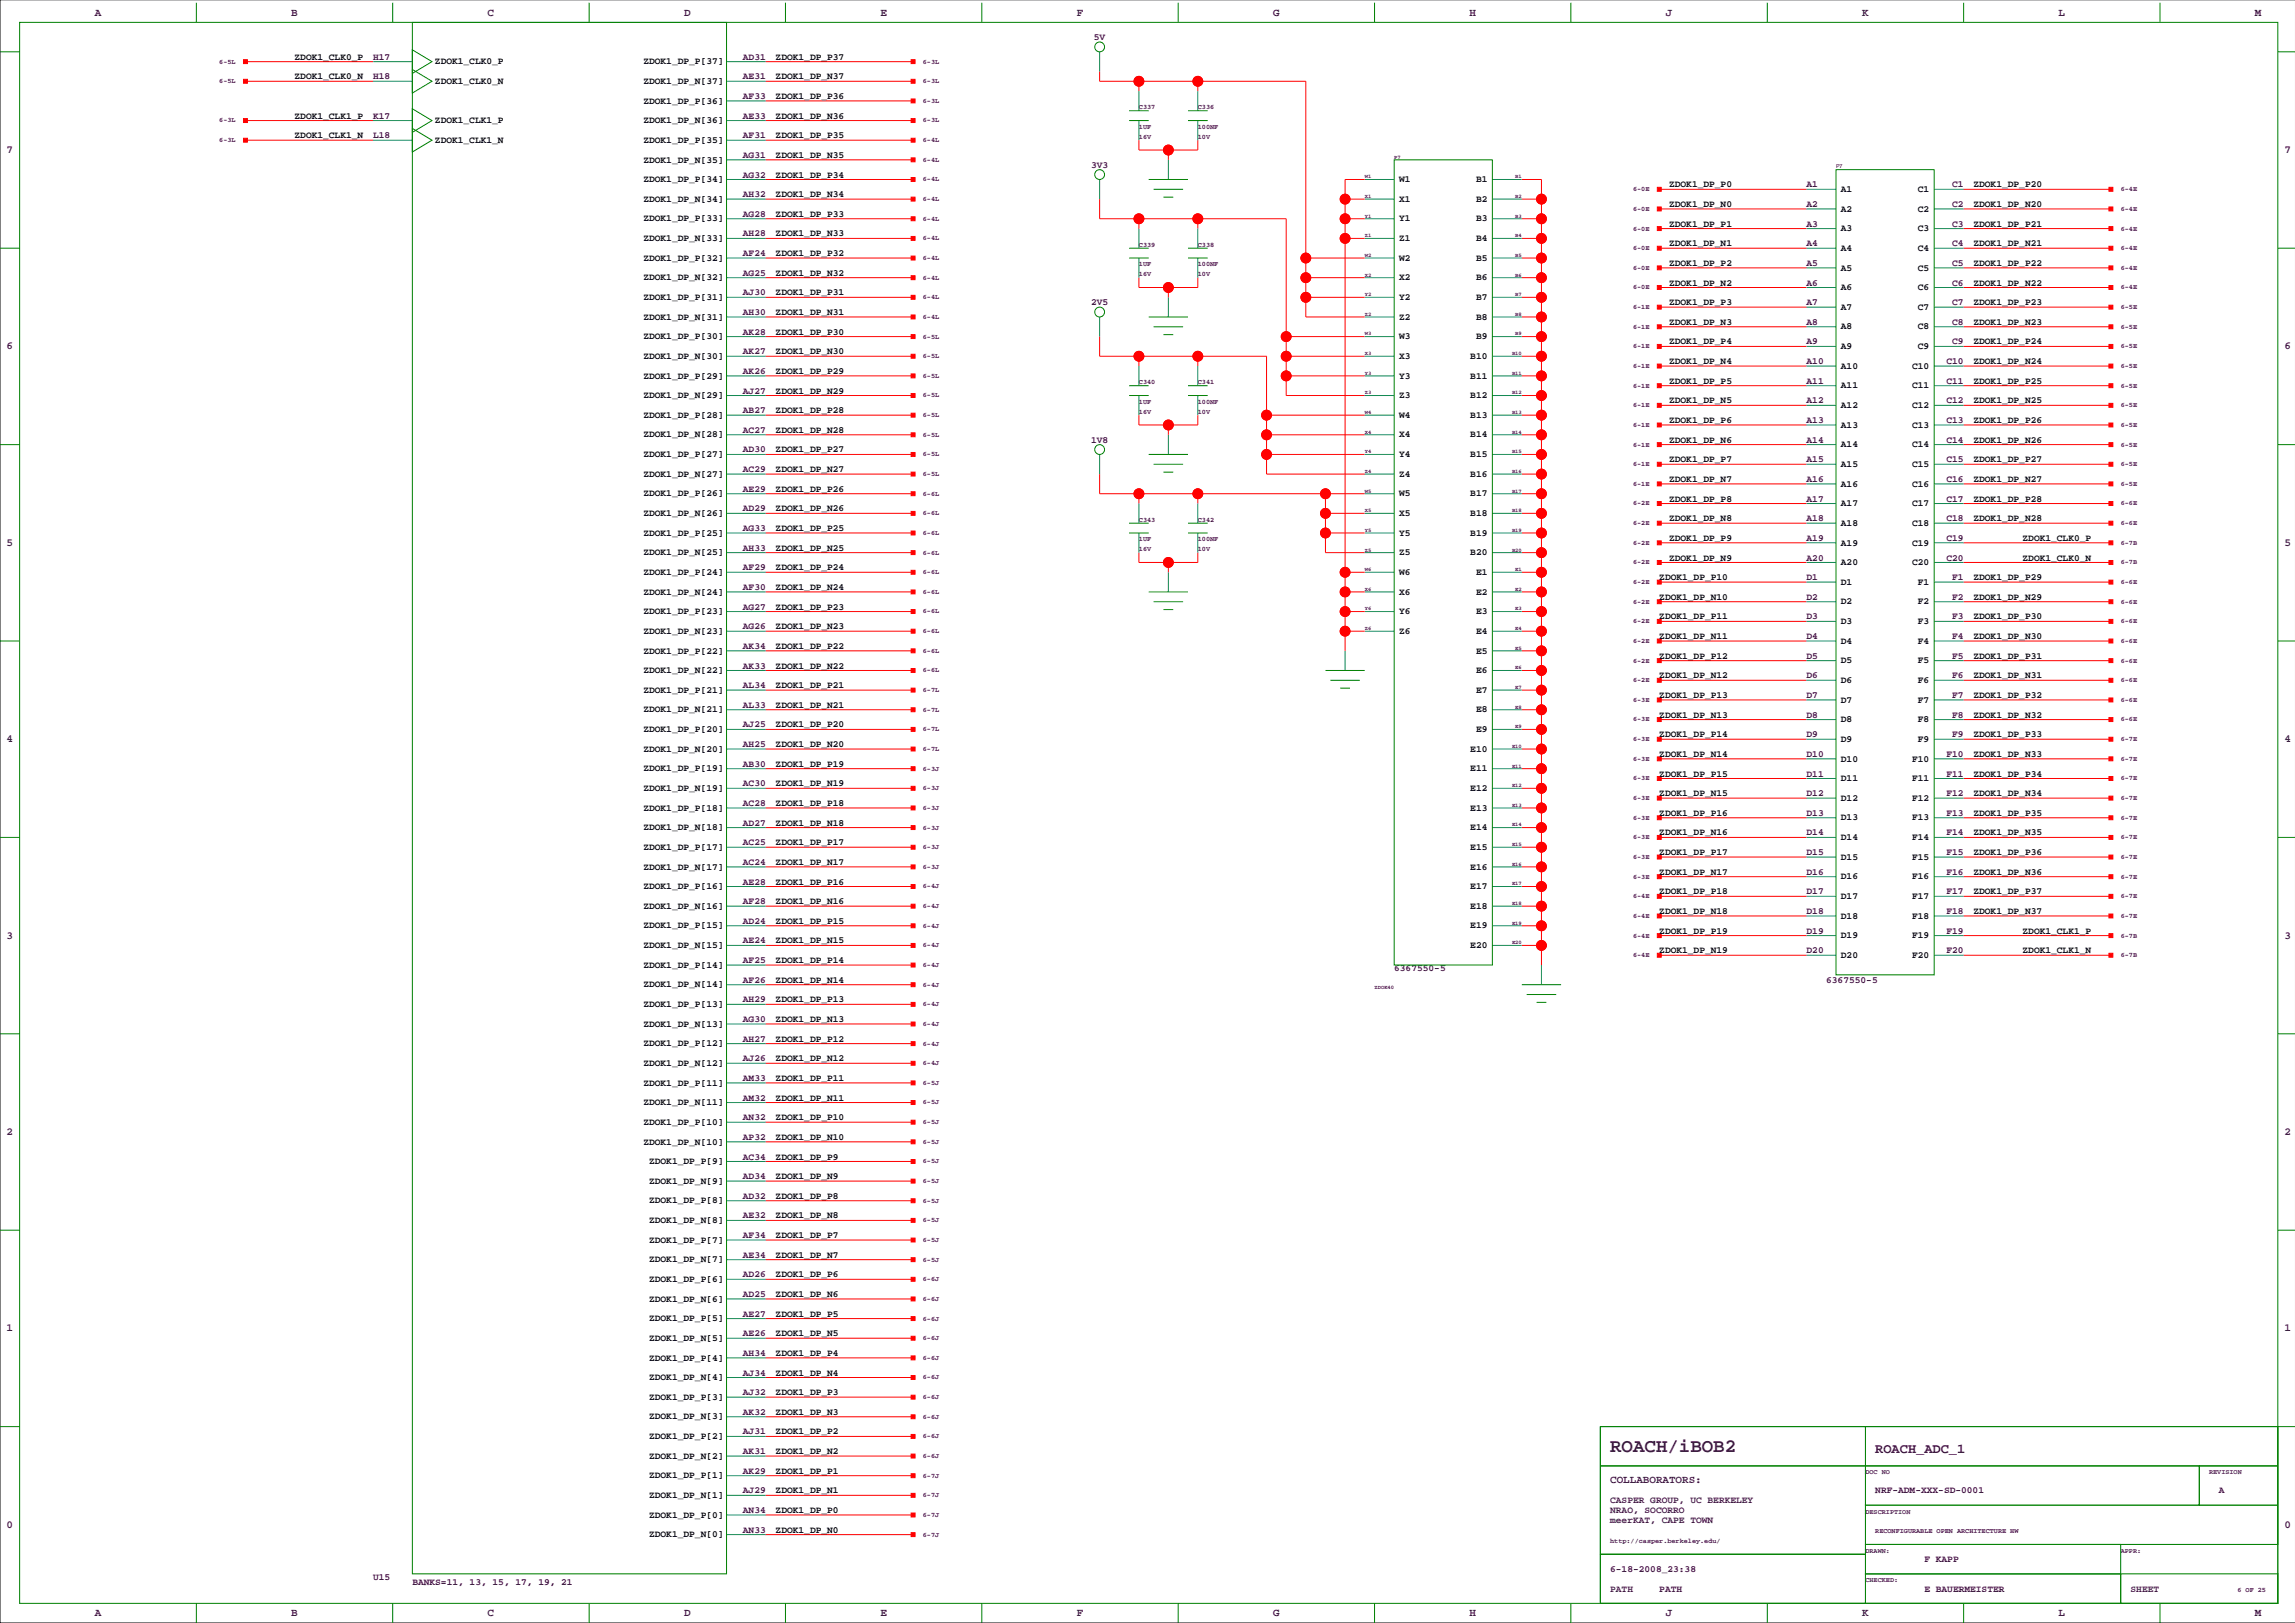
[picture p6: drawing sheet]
<svg xmlns="http://www.w3.org/2000/svg" width="594mm" height="420mm" viewBox="0 0 594 420" stroke-linecap="round" stroke-linejoin="round" font-family="sans-serif">
<defs><g id="words">
<text font-size="4.9" fill="#0000a0" x="416.6" y="375.6">ROACH/iBOB2</text>
<text font-size="3.5" fill="#400040" x="485.1" y="375.9">ROACH_ADC_1</text>
<g font-size="2.8" fill="#0000a0">
<text x="24.6" y="4">A</text>
<text x="75.4" y="4">B</text>
<text x="126.2" y="4">C</text>
<text x="177" y="4">D</text>
<text x="227.8" y="4">E</text>
<text x="278.6" y="4">F</text>
<text x="329.4" y="4">G</text>
<text x="380.2" y="4">H</text>
<text x="431" y="4">J</text>
<text x="481.8" y="4">K</text>
<text x="532.6" y="4">L</text>
<text x="583.4" y="4">M</text>
<text x="1.7" y="39.6">7</text>
<text x="591" y="39.6">7</text>
<text x="1.7" y="90.4">6</text>
<text x="591" y="90.4">6</text>
<text x="1.7" y="141.2">5</text>
<text x="591" y="141.2">5</text>
<text x="1.7" y="192">4</text>
<text x="591" y="192">4</text>
<text x="1.7" y="242.8">3</text>
<text x="591" y="242.8">3</text>
<text x="1.7" y="293.6">2</text>
<text x="591" y="293.6">2</text>
<text x="1.7" y="344.4">1</text>
<text x="591" y="344.4">1</text>
<text x="416.6" y="383.7">COLLABORATORS:</text>
<text x="1.7" y="395.2">0</text>
<text x="591" y="395.2">0</text>
<text x="24.6" y="418.1">A</text>
<text x="75.4" y="418.1">B</text>
<text x="126.2" y="418.1">C</text>
<text x="177" y="418.1">D</text>
<text x="227.8" y="418.1">E</text>
<text x="278.6" y="418.1">F</text>
<text x="329.4" y="418.1">G</text>
<text x="380.2" y="418.1">H</text>
<text x="431" y="418.1">J</text>
<text x="481.8" y="418.1">K</text>
<text x="532.6" y="418.1">L</text>
<text x="583.4" y="418.1">M</text>
</g>
<g font-size="2.5" fill="#400040">
<text x="283" y="10.4">5V</text>
<text x="96.5" y="15.4">H17</text>
<text x="192.2" y="15.4">AD31</text>
<text x="96.5" y="20.5">H18</text>
<text x="192.2" y="20.5">AE31</text>
<text x="192.2" y="25.6">AF33</text>
<text x="96.5" y="30.7">K17</text>
<text x="96.5" y="35.8">L18</text>
<text x="192.2" y="35.8">AF31</text>
<text x="192.2" y="30.7">AE33</text>
<text x="192.2" y="40.8">AG31</text>
<text x="192.2" y="45.9">AG32</text>
<text x="282.3" y="43.4">3V3</text>
<text x="192.2" y="51">AH32</text>
<text x="467.4" y="48.5">A1</text>
<text x="467.4" y="53.5">A2</text>
<text x="505" y="48.5">C1</text>
<text x="505" y="53.5">C2</text>
<text x="192.2" y="56.1">AG28</text>
<text x="467.4" y="58.6">A3</text>
<text x="505" y="58.6">C3</text>
<text x="192.2" y="61.2">AH28</text>
<text x="467.4" y="63.7">A4</text>
<text x="505" y="63.7">C4</text>
<text x="192.2" y="66.2">AF24</text>
<text x="192.2" y="71.3">AG25</text>
<text x="467.4" y="68.8">A5</text>
<text x="505" y="68.8">C5</text>
<text x="192.2" y="76.4">AJ30</text>
<text x="467.4" y="73.9">A6</text>
<text x="505" y="73.9">C6</text>
<text x="192.2" y="81.5">AH30</text>
<text x="282.3" y="78.9">2V5</text>
<text x="467.4" y="78.9">A7</text>
<text x="505" y="78.9">C7</text>
<text x="192.2" y="86.6">AK28</text>
<text x="467.4" y="84">A8</text>
<text x="467.4" y="89.1">A9</text>
<text x="505" y="84">C8</text>
<text x="505" y="89.1">C9</text>
<text x="192.2" y="91.6">AK27</text>
<text x="467.4" y="94.2">A10</text>
<text x="503.6" y="94.2">C10</text>
<text x="192.2" y="96.7">AK26</text>
<text x="192.2" y="101.8">AJ27</text>
<text x="467.4" y="99.3">A11</text>
<text x="503.6" y="99.3">C11</text>
<text x="192.2" y="106.9">AB27</text>
<text x="467.4" y="104.3">A12</text>
<text x="503.6" y="104.3">C12</text>
<text x="192.2" y="112">AC27</text>
<text x="467.4" y="109.4">A13</text>
<text x="503.6" y="109.4">C13</text>
<text x="192.2" y="117">AD30</text>
<text x="282.3" y="114.5">1V8</text>
<text x="467.4" y="114.5">A14</text>
<text x="467.4" y="119.6">A15</text>
<text x="503.6" y="114.5">C14</text>
<text x="503.6" y="119.6">C15</text>
<text x="192.2" y="122.1">AC29</text>
<text x="467.4" y="124.7">A16</text>
<text x="503.6" y="124.7">C16</text>
<text x="192.2" y="127.2">AE29</text>
<text x="467.4" y="129.7">A17</text>
<text x="503.6" y="129.7">C17</text>
<text x="192.2" y="137.4">AG33</text>
<text x="192.2" y="132.3">AD29</text>
<text x="467.4" y="134.8">A18</text>
<text x="503.6" y="134.8">C18</text>
<text x="192.2" y="142.4">AH33</text>
<text x="467.4" y="139.9">A19</text>
<text x="503.6" y="139.9">C19</text>
<text x="192.2" y="147.5">AF29</text>
<text x="467.4" y="145">A20</text>
<text x="503.6" y="145">C20</text>
<text x="192.2" y="152.6">AF30</text>
<text x="467.4" y="150.1">D1</text>
<text x="467.4" y="155.1">D2</text>
<text x="505" y="150.1">F1</text>
<text x="505" y="155.1">F2</text>
<text x="192.2" y="157.7">AG27</text>
<text x="467.4" y="160.2">D3</text>
<text x="505" y="160.2">F3</text>
<text x="192.2" y="167.8">AK34</text>
<text x="192.2" y="162.8">AG26</text>
<text x="467.4" y="165.3">D4</text>
<text x="505" y="165.3">F4</text>
<text x="192.2" y="172.9">AK33</text>
<text x="467.4" y="170.4">D5</text>
<text x="505" y="170.4">F5</text>
<text x="192.2" y="178">AL34</text>
<text x="467.4" y="175.5">D6</text>
<text x="505" y="175.5">F6</text>
<text x="192.2" y="183.1">AL33</text>
<text x="467.4" y="180.5">D7</text>
<text x="467.4" y="185.6">D8</text>
<text x="505" y="180.5">F7</text>
<text x="505" y="185.6">F8</text>
<text x="192.2" y="188.2">AJ25</text>
<text x="467.4" y="190.7">D9</text>
<text x="505" y="190.7">F9</text>
<text x="192.2" y="193.2">AH25</text>
<text x="467.4" y="195.8">D10</text>
<text x="503.6" y="195.8">F10</text>
<text x="192.2" y="198.3">AB30</text>
<text x="192.2" y="203.4">AC30</text>
<text x="467.4" y="200.9">D11</text>
<text x="503.6" y="200.9">F11</text>
<text x="192.2" y="208.5">AC28</text>
<text x="467.4" y="205.9">D12</text>
<text x="503.6" y="205.9">F12</text>
<text x="192.2" y="213.6">AD27</text>
<text x="467.4" y="211">D13</text>
<text x="503.6" y="211">F13</text>
<text x="192.2" y="218.6">AC25</text>
<text x="467.4" y="216.1">D14</text>
<text x="467.4" y="221.2">D15</text>
<text x="503.6" y="216.1">F14</text>
<text x="503.6" y="221.2">F15</text>
<text x="192.2" y="223.7">AC24</text>
<text x="467.4" y="226.3">D16</text>
<text x="503.6" y="226.3">F16</text>
<text x="192.2" y="228.8">AE28</text>
<text x="192.2" y="233.9">AF28</text>
<text x="467.4" y="231.3">D17</text>
<text x="503.6" y="231.3">F17</text>
<text x="192.2" y="239">AD24</text>
<text x="467.4" y="236.4">D18</text>
<text x="503.6" y="236.4">F18</text>
<text x="192.2" y="244">AE24</text>
<text x="467.4" y="241.5">D19</text>
<text x="503.6" y="241.5">F19</text>
<text x="192.2" y="249.1">AF25</text>
<text x="360.7" y="251.2">6367550-5</text>
<text x="467.4" y="246.6">D20</text>
<text x="503.6" y="246.6">F20</text>
<text x="192.2" y="254.2">AF26</text>
<text x="472.4" y="254.2">6367550-5</text>
<text x="192.2" y="259.3">AH29</text>
<text x="192.2" y="269.4">AH27</text>
<text x="192.2" y="264.4">AG30</text>
<text x="192.2" y="274.5">AJ26</text>
<text x="192.2" y="279.6">AM33</text>
<text x="192.2" y="284.7">AM32</text>
<text x="192.2" y="289.8">AN32</text>
<text x="192.2" y="299.9">AC34</text>
<text x="192.2" y="294.8">AP32</text>
<text x="192.2" y="305">AD34</text>
<text x="192.2" y="310.1">AD32</text>
<text x="192.2" y="315.2">AE32</text>
<text x="192.2" y="320.2">AF34</text>
<text x="192.2" y="325.3">AE34</text>
<text x="192.2" y="330.4">AD26</text>
<text x="192.2" y="335.5">AD25</text>
<text x="192.2" y="340.6">AE27</text>
<text x="192.2" y="345.6">AE26</text>
<text x="192.2" y="350.7">AH34</text>
<text x="192.2" y="355.8">AJ34</text>
<text x="192.2" y="360.9">AJ32</text>
<text x="192.2" y="366">AK32</text>
<text x="192.2" y="371">AJ31</text>
<text x="192.2" y="376.1">AK31</text>
<text x="192.2" y="381.2">AK29</text>
<text x="192.2" y="386.3">AJ29</text>
<text x="485.1" y="386.3">NRF-ADM-XXX-SD-0001</text>
<text x="574" y="386.3">A</text>
<text x="192.2" y="391.4">AN34</text>
<text x="192.2" y="396.4">AN33</text>
<text x="416.6" y="406.6">6-18-2008_23:38</text>
<text x="497.8" y="404.1">F KAPP</text>
<text x="96.5" y="408.7">U15</text>
<text x="106.7" y="410">BANKS=11, 13, 15, 17, 19, 21</text>
<text x="429.3" y="411.7">PATH</text>
<text x="497.8" y="411.7">E BAUERMEISTER</text>
</g>
<g font-size="2.5">
<text x="76.2" y="15.4">ZDOK1_CLK0_P</text>
<text x="112.5" y="16.6">ZDOK1_CLK0_P</text>
<text x="166.5" y="16.6">ZDOK1_DP_P[37]</text>
<text x="200.7" y="15.4">ZDOK1_DP_P37</text>
<text x="76.2" y="20.5">ZDOK1_CLK0_N</text>
<text x="112.5" y="21.7">ZDOK1_CLK0_N</text>
<text x="166.5" y="21.7">ZDOK1_DP_N[37]</text>
<text x="200.7" y="20.5">ZDOK1_DP_N37</text>
<text x="166.5" y="26.8">ZDOK1_DP_P[36]</text>
<text x="200.7" y="25.6">ZDOK1_DP_P36</text>
<text x="76.2" y="30.7">ZDOK1_CLK1_P</text>
<text x="76.2" y="35.8">ZDOK1_CLK1_N</text>
<text x="112.5" y="31.9">ZDOK1_CLK1_P</text>
<text x="166.5" y="31.9">ZDOK1_DP_N[36]</text>
<text x="200.7" y="30.7">ZDOK1_DP_N36</text>
<text x="200.7" y="35.8">ZDOK1_DP_P35</text>
<text x="112.5" y="37">ZDOK1_CLK1_N</text>
<text x="166.5" y="37">ZDOK1_DP_P[35]</text>
<text x="200.7" y="40.8">ZDOK1_DP_N35</text>
<text x="166.5" y="47.1">ZDOK1_DP_P[34]</text>
<text x="166.5" y="42">ZDOK1_DP_N[35]</text>
<text x="200.7" y="45.9">ZDOK1_DP_P34</text>
<text x="361.9" y="47.1">W1</text>
<text x="381.8" y="47.1">B1</text>
<text x="166.5" y="52.2">ZDOK1_DP_N[34]</text>
<text x="200.7" y="51">ZDOK1_DP_N34</text>
<text x="361.9" y="52.2">X1</text>
<text x="381.8" y="52.2">B2</text>
<text x="431.8" y="53.5">ZDOK1_DP_N0</text>
<text x="431.8" y="48.5">ZDOK1_DP_P0</text>
<text x="476.2" y="49.7">A1</text>
<text x="496.1" y="49.7">C1</text>
<text x="510.5" y="53.5">ZDOK1_DP_N20</text>
<text x="510.5" y="48.5">ZDOK1_DP_P20</text>
<text x="166.5" y="57.3">ZDOK1_DP_P[33]</text>
<text x="200.7" y="56.1">ZDOK1_DP_P33</text>
<text x="361.9" y="57.3">Y1</text>
<text x="381.8" y="57.3">B3</text>
<text x="431.8" y="58.6">ZDOK1_DP_P1</text>
<text x="476.2" y="54.7">A2</text>
<text x="476.2" y="59.8">A3</text>
<text x="496.1" y="54.7">C2</text>
<text x="496.1" y="59.8">C3</text>
<text x="510.5" y="58.6">ZDOK1_DP_P21</text>
<text x="166.5" y="62.4">ZDOK1_DP_N[33]</text>
<text x="200.7" y="61.2">ZDOK1_DP_N33</text>
<text x="361.9" y="62.4">Z1</text>
<text x="381.8" y="62.4">B4</text>
<text x="431.8" y="63.7">ZDOK1_DP_N1</text>
<text x="476.2" y="64.9">A4</text>
<text x="496.1" y="64.9">C4</text>
<text x="510.5" y="63.7">ZDOK1_DP_N21</text>
<text x="166.5" y="67.4">ZDOK1_DP_P[32]</text>
<text x="200.7" y="66.2">ZDOK1_DP_P32</text>
<text x="200.7" y="71.3">ZDOK1_DP_N32</text>
<text x="361.9" y="67.4">W2</text>
<text x="381.8" y="67.4">B5</text>
<text x="431.8" y="68.8">ZDOK1_DP_P2</text>
<text x="476.2" y="70">A5</text>
<text x="496.1" y="70">C5</text>
<text x="510.5" y="68.8">ZDOK1_DP_P22</text>
<text x="166.5" y="77.6">ZDOK1_DP_P[31]</text>
<text x="166.5" y="72.5">ZDOK1_DP_N[32]</text>
<text x="200.7" y="76.4">ZDOK1_DP_P31</text>
<text x="361.9" y="72.5">X2</text>
<text x="361.9" y="77.6">Y2</text>
<text x="381.8" y="72.5">B6</text>
<text x="381.8" y="77.6">B7</text>
<text x="431.8" y="73.9">ZDOK1_DP_N2</text>
<text x="476.2" y="75.1">A6</text>
<text x="496.1" y="75.1">C6</text>
<text x="510.5" y="73.9">ZDOK1_DP_N22</text>
<text x="166.5" y="82.7">ZDOK1_DP_N[31]</text>
<text x="200.7" y="81.5">ZDOK1_DP_N31</text>
<text x="361.9" y="82.7">Z2</text>
<text x="381.8" y="82.7">B8</text>
<text x="431.8" y="78.9">ZDOK1_DP_P3</text>
<text x="476.2" y="80.1">A7</text>
<text x="496.1" y="80.1">C7</text>
<text x="510.5" y="78.9">ZDOK1_DP_P23</text>
<text x="166.5" y="87.8">ZDOK1_DP_P[30]</text>
<text x="200.7" y="86.6">ZDOK1_DP_P30</text>
<text x="361.9" y="87.8">W3</text>
<text x="381.8" y="87.8">B9</text>
<text x="431.8" y="89.1">ZDOK1_DP_P4</text>
<text x="431.8" y="84">ZDOK1_DP_N3</text>
<text x="476.2" y="85.2">A8</text>
<text x="496.1" y="85.2">C8</text>
<text x="510.5" y="89.1">ZDOK1_DP_P24</text>
<text x="510.5" y="84">ZDOK1_DP_N23</text>
<text x="166.5" y="92.8">ZDOK1_DP_N[30]</text>
<text x="200.7" y="91.6">ZDOK1_DP_N30</text>
<text x="361.9" y="92.8">X3</text>
<text x="380.4" y="92.8">B10</text>
<text x="431.8" y="94.2">ZDOK1_DP_N4</text>
<text x="476.2" y="90.3">A9</text>
<text x="476.2" y="95.4">A10</text>
<text x="494.7" y="95.4">C10</text>
<text x="496.1" y="90.3">C9</text>
<text x="510.5" y="94.2">ZDOK1_DP_N24</text>
<text x="166.5" y="97.9">ZDOK1_DP_P[29]</text>
<text x="200.7" y="96.7">ZDOK1_DP_P29</text>
<text x="200.7" y="101.8">ZDOK1_DP_N29</text>
<text x="361.9" y="97.9">Y3</text>
<text x="380.4" y="97.9">B11</text>
<text x="431.8" y="99.3">ZDOK1_DP_P5</text>
<text x="476.2" y="100.5">A11</text>
<text x="494.7" y="100.5">C11</text>
<text x="510.5" y="99.3">ZDOK1_DP_P25</text>
<text x="166.5" y="103">ZDOK1_DP_N[29]</text>
<text x="200.7" y="106.9">ZDOK1_DP_P28</text>
<text x="361.9" y="103">Z3</text>
<text x="380.4" y="103">B12</text>
<text x="431.8" y="104.3">ZDOK1_DP_N5</text>
<text x="476.2" y="105.5">A12</text>
<text x="494.7" y="105.5">C12</text>
<text x="510.5" y="104.3">ZDOK1_DP_N25</text>
<text x="166.5" y="108.1">ZDOK1_DP_P[28]</text>
<text x="166.5" y="113.2">ZDOK1_DP_N[28]</text>
<text x="200.7" y="112">ZDOK1_DP_N28</text>
<text x="361.9" y="108.1">W4</text>
<text x="361.9" y="113.2">X4</text>
<text x="380.4" y="108.1">B13</text>
<text x="380.4" y="113.2">B14</text>
<text x="431.8" y="109.4">ZDOK1_DP_P6</text>
<text x="476.2" y="110.6">A13</text>
<text x="494.7" y="110.6">C13</text>
<text x="510.5" y="109.4">ZDOK1_DP_P26</text>
<text x="166.5" y="118.2">ZDOK1_DP_P[27]</text>
<text x="200.7" y="117">ZDOK1_DP_P27</text>
<text x="361.9" y="118.2">Y4</text>
<text x="380.4" y="118.2">B15</text>
<text x="431.8" y="114.5">ZDOK1_DP_N6</text>
<text x="431.8" y="119.6">ZDOK1_DP_P7</text>
<text x="476.2" y="115.7">A14</text>
<text x="494.7" y="115.7">C14</text>
<text x="510.5" y="119.6">ZDOK1_DP_P27</text>
<text x="510.5" y="114.5">ZDOK1_DP_N26</text>
<text x="166.5" y="123.3">ZDOK1_DP_N[27]</text>
<text x="200.7" y="122.1">ZDOK1_DP_N27</text>
<text x="361.9" y="123.3">Z4</text>
<text x="380.4" y="123.3">B16</text>
<text x="431.8" y="124.7">ZDOK1_DP_N7</text>
<text x="476.2" y="120.8">A15</text>
<text x="476.2" y="125.9">A16</text>
<text x="494.7" y="120.8">C15</text>
<text x="494.7" y="125.9">C16</text>
<text x="510.5" y="124.7">ZDOK1_DP_N27</text>
<text x="166.5" y="128.4">ZDOK1_DP_P[26]</text>
<text x="200.7" y="127.2">ZDOK1_DP_P26</text>
<text x="361.9" y="128.4">W5</text>
<text x="380.4" y="128.4">B17</text>
<text x="431.8" y="129.7">ZDOK1_DP_P8</text>
<text x="476.2" y="130.9">A17</text>
<text x="494.7" y="130.9">C17</text>
<text x="510.5" y="129.7">ZDOK1_DP_P28</text>
<text x="166.5" y="133.5">ZDOK1_DP_N[26]</text>
<text x="200.7" y="132.3">ZDOK1_DP_N26</text>
<text x="200.7" y="137.4">ZDOK1_DP_P25</text>
<text x="361.9" y="133.5">X5</text>
<text x="380.4" y="133.5">B18</text>
<text x="431.8" y="134.8">ZDOK1_DP_N8</text>
<text x="476.2" y="136">A18</text>
<text x="494.7" y="136">C18</text>
<text x="510.5" y="134.8">ZDOK1_DP_N28</text>
<text x="166.5" y="138.6">ZDOK1_DP_P[25]</text>
<text x="166.5" y="143.6">ZDOK1_DP_N[25]</text>
<text x="200.7" y="142.4">ZDOK1_DP_N25</text>
<text x="361.9" y="138.6">Y5</text>
<text x="361.9" y="143.6">Z5</text>
<text x="380.4" y="138.6">B19</text>
<text x="380.4" y="143.6">B20</text>
<text x="431.8" y="139.9">ZDOK1_DP_P9</text>
<text x="476.2" y="141.1">A19</text>
<text x="494.7" y="141.1">C19</text>
<text x="523.2" y="139.9">ZDOK1_CLK0_P</text>
<text x="166.5" y="148.7">ZDOK1_DP_P[24]</text>
<text x="200.7" y="147.5">ZDOK1_DP_P24</text>
<text x="361.9" y="148.7">W6</text>
<text x="381.8" y="148.7">E1</text>
<text x="431.8" y="145">ZDOK1_DP_N9</text>
<text x="476.2" y="146.2">A20</text>
<text x="494.7" y="146.2">C20</text>
<text x="523.2" y="145">ZDOK1_CLK0_N</text>
<text x="166.5" y="153.8">ZDOK1_DP_N[24]</text>
<text x="200.7" y="152.6">ZDOK1_DP_N24</text>
<text x="361.9" y="153.8">X6</text>
<text x="381.8" y="153.8">E2</text>
<text x="429.3" y="150.1">ZDOK1_DP_P10</text>
<text x="429.3" y="155.1">ZDOK1_DP_N10</text>
<text x="476.2" y="151.3">D1</text>
<text x="496.1" y="151.3">F1</text>
<text x="510.5" y="155.1">ZDOK1_DP_N29</text>
<text x="510.5" y="150.1">ZDOK1_DP_P29</text>
<text x="166.5" y="158.9">ZDOK1_DP_P[23]</text>
<text x="200.7" y="157.7">ZDOK1_DP_P23</text>
<text x="361.9" y="158.9">Y6</text>
<text x="381.8" y="158.9">E3</text>
<text x="429.3" y="160.2">ZDOK1_DP_P11</text>
<text x="476.2" y="156.3">D2</text>
<text x="476.2" y="161.4">D3</text>
<text x="496.1" y="156.3">F2</text>
<text x="496.1" y="161.4">F3</text>
<text x="510.5" y="160.2">ZDOK1_DP_P30</text>
<text x="166.5" y="164">ZDOK1_DP_N[23]</text>
<text x="200.7" y="162.8">ZDOK1_DP_N23</text>
<text x="200.7" y="167.8">ZDOK1_DP_P22</text>
<text x="361.9" y="164">Z6</text>
<text x="381.8" y="164">E4</text>
<text x="429.3" y="165.3">ZDOK1_DP_N11</text>
<text x="476.2" y="166.5">D4</text>
<text x="496.1" y="166.5">F4</text>
<text x="510.5" y="165.3">ZDOK1_DP_N30</text>
<text x="166.5" y="169">ZDOK1_DP_P[22]</text>
<text x="200.7" y="172.9">ZDOK1_DP_N22</text>
<text x="381.8" y="169">E5</text>
<text x="429.3" y="170.4">ZDOK1_DP_P12</text>
<text x="476.2" y="171.6">D5</text>
<text x="496.1" y="171.6">F5</text>
<text x="510.5" y="170.4">ZDOK1_DP_P31</text>
<text x="166.5" y="179.2">ZDOK1_DP_P[21]</text>
<text x="166.5" y="174.1">ZDOK1_DP_N[22]</text>
<text x="200.7" y="178">ZDOK1_DP_P21</text>
<text x="381.8" y="174.1">E6</text>
<text x="381.8" y="179.2">E7</text>
<text x="429.3" y="175.5">ZDOK1_DP_N12</text>
<text x="476.2" y="176.7">D6</text>
<text x="496.1" y="176.7">F6</text>
<text x="510.5" y="175.5">ZDOK1_DP_N31</text>
<text x="166.5" y="184.3">ZDOK1_DP_N[21]</text>
<text x="200.7" y="183.1">ZDOK1_DP_N21</text>
<text x="381.8" y="184.3">E8</text>
<text x="429.3" y="185.6">ZDOK1_DP_N13</text>
<text x="429.3" y="180.5">ZDOK1_DP_P13</text>
<text x="476.2" y="181.7">D7</text>
<text x="496.1" y="181.7">F7</text>
<text x="510.5" y="185.6">ZDOK1_DP_N32</text>
<text x="510.5" y="180.5">ZDOK1_DP_P32</text>
<text x="166.5" y="189.4">ZDOK1_DP_P[20]</text>
<text x="200.7" y="188.2">ZDOK1_DP_P20</text>
<text x="381.8" y="189.4">E9</text>
<text x="429.3" y="190.7">ZDOK1_DP_P14</text>
<text x="476.2" y="186.8">D8</text>
<text x="476.2" y="191.9">D9</text>
<text x="496.1" y="186.8">F8</text>
<text x="496.1" y="191.9">F9</text>
<text x="510.5" y="190.7">ZDOK1_DP_P33</text>
<text x="166.5" y="194.4">ZDOK1_DP_N[20]</text>
<text x="200.7" y="193.2">ZDOK1_DP_N20</text>
<text x="380.4" y="194.4">E10</text>
<text x="429.3" y="195.8">ZDOK1_DP_N14</text>
<text x="476.2" y="197">D10</text>
<text x="494.7" y="197">F10</text>
<text x="510.5" y="195.8">ZDOK1_DP_N33</text>
<text x="166.5" y="199.5">ZDOK1_DP_P[19]</text>
<text x="200.7" y="198.3">ZDOK1_DP_P19</text>
<text x="200.7" y="203.4">ZDOK1_DP_N19</text>
<text x="380.4" y="199.5">E11</text>
<text x="429.3" y="200.9">ZDOK1_DP_P15</text>
<text x="476.2" y="202.1">D11</text>
<text x="494.7" y="202.1">F11</text>
<text x="510.5" y="200.9">ZDOK1_DP_P34</text>
<text x="166.5" y="209.7">ZDOK1_DP_P[18]</text>
<text x="166.5" y="204.6">ZDOK1_DP_N[19]</text>
<text x="200.7" y="208.5">ZDOK1_DP_P18</text>
<text x="380.4" y="204.6">E12</text>
<text x="380.4" y="209.7">E13</text>
<text x="429.3" y="205.9">ZDOK1_DP_N15</text>
<text x="476.2" y="207.1">D12</text>
<text x="494.7" y="207.1">F12</text>
<text x="510.5" y="205.9">ZDOK1_DP_N34</text>
<text x="166.5" y="214.8">ZDOK1_DP_N[18]</text>
<text x="200.7" y="213.6">ZDOK1_DP_N18</text>
<text x="380.4" y="214.8">E14</text>
<text x="429.3" y="211">ZDOK1_DP_P16</text>
<text x="476.2" y="212.2">D13</text>
<text x="494.7" y="212.2">F13</text>
<text x="510.5" y="211">ZDOK1_DP_P35</text>
<text x="166.5" y="219.8">ZDOK1_DP_P[17]</text>
<text x="200.7" y="218.6">ZDOK1_DP_P17</text>
<text x="380.4" y="219.8">E15</text>
<text x="429.3" y="221.2">ZDOK1_DP_P17</text>
<text x="429.3" y="216.1">ZDOK1_DP_N16</text>
<text x="476.2" y="217.3">D14</text>
<text x="494.7" y="217.3">F14</text>
<text x="510.5" y="216.1">ZDOK1_DP_N35</text>
<text x="510.5" y="221.2">ZDOK1_DP_P36</text>
<text x="166.5" y="224.9">ZDOK1_DP_N[17]</text>
<text x="200.7" y="223.7">ZDOK1_DP_N17</text>
<text x="380.4" y="224.9">E16</text>
<text x="429.3" y="226.3">ZDOK1_DP_N17</text>
<text x="476.2" y="222.4">D15</text>
<text x="476.2" y="227.5">D16</text>
<text x="494.7" y="222.4">F15</text>
<text x="494.7" y="227.5">F16</text>
<text x="510.5" y="226.3">ZDOK1_DP_N36</text>
<text x="166.5" y="230">ZDOK1_DP_P[16]</text>
<text x="200.7" y="228.8">ZDOK1_DP_P16</text>
<text x="200.7" y="233.9">ZDOK1_DP_N16</text>
<text x="380.4" y="230">E17</text>
<text x="429.3" y="231.3">ZDOK1_DP_P18</text>
<text x="476.2" y="232.5">D17</text>
<text x="494.7" y="232.5">F17</text>
<text x="510.5" y="231.3">ZDOK1_DP_P37</text>
<text x="166.5" y="235.1">ZDOK1_DP_N[16]</text>
<text x="200.7" y="239">ZDOK1_DP_P15</text>
<text x="380.4" y="235.1">E18</text>
<text x="429.3" y="236.4">ZDOK1_DP_N18</text>
<text x="476.2" y="237.6">D18</text>
<text x="494.7" y="237.6">F18</text>
<text x="510.5" y="236.4">ZDOK1_DP_N37</text>
<text x="166.5" y="240.2">ZDOK1_DP_P[15]</text>
<text x="166.5" y="245.2">ZDOK1_DP_N[15]</text>
<text x="200.7" y="244">ZDOK1_DP_N15</text>
<text x="380.4" y="240.2">E19</text>
<text x="380.4" y="245.2">E20</text>
<text x="429.3" y="241.5">ZDOK1_DP_P19</text>
<text x="476.2" y="242.7">D19</text>
<text x="494.7" y="242.7">F19</text>
<text x="523.2" y="241.5">ZDOK1_CLK1_P</text>
<text x="166.5" y="250.3">ZDOK1_DP_P[14]</text>
<text x="200.7" y="249.1">ZDOK1_DP_P14</text>
<text x="429.3" y="246.6">ZDOK1_DP_N19</text>
<text x="476.2" y="247.8">D20</text>
<text x="494.7" y="247.8">F20</text>
<text x="523.2" y="246.6">ZDOK1_CLK1_N</text>
<text x="166.5" y="255.4">ZDOK1_DP_N[14]</text>
<text x="200.7" y="254.2">ZDOK1_DP_N14</text>
<text x="166.5" y="260.5">ZDOK1_DP_P[13]</text>
<text x="200.7" y="259.3">ZDOK1_DP_P13</text>
<text x="166.5" y="265.6">ZDOK1_DP_N[13]</text>
<text x="200.7" y="264.4">ZDOK1_DP_N13</text>
<text x="200.7" y="269.4">ZDOK1_DP_P12</text>
<text x="166.5" y="270.6">ZDOK1_DP_P[12]</text>
<text x="166.5" y="275.7">ZDOK1_DP_N[12]</text>
<text x="200.7" y="274.5">ZDOK1_DP_N12</text>
<text x="166.5" y="280.8">ZDOK1_DP_P[11]</text>
<text x="200.7" y="279.6">ZDOK1_DP_P11</text>
<text x="166.5" y="285.9">ZDOK1_DP_N[11]</text>
<text x="200.7" y="284.7">ZDOK1_DP_N11</text>
<text x="166.5" y="291">ZDOK1_DP_P[10]</text>
<text x="200.7" y="289.8">ZDOK1_DP_P10</text>
<text x="166.5" y="296">ZDOK1_DP_N[10]</text>
<text x="200.7" y="294.8">ZDOK1_DP_N10</text>
<text x="200.7" y="299.9">ZDOK1_DP_P9</text>
<text x="167.9" y="301.1">ZDOK1_DP_P[9]</text>
<text x="200.7" y="305">ZDOK1_DP_N9</text>
<text x="167.9" y="311.3">ZDOK1_DP_P[8]</text>
<text x="167.9" y="306.2">ZDOK1_DP_N[9]</text>
<text x="200.7" y="310.1">ZDOK1_DP_P8</text>
<text x="167.9" y="316.4">ZDOK1_DP_N[8]</text>
<text x="200.7" y="315.2">ZDOK1_DP_N8</text>
<text x="167.9" y="321.4">ZDOK1_DP_P[7]</text>
<text x="200.7" y="320.2">ZDOK1_DP_P7</text>
<text x="167.9" y="326.5">ZDOK1_DP_N[7]</text>
<text x="200.7" y="325.3">ZDOK1_DP_N7</text>
<text x="167.9" y="331.6">ZDOK1_DP_P[6]</text>
<text x="200.7" y="330.4">ZDOK1_DP_P6</text>
<text x="200.7" y="335.5">ZDOK1_DP_N6</text>
<text x="167.9" y="341.8">ZDOK1_DP_P[5]</text>
<text x="167.9" y="336.7">ZDOK1_DP_N[6]</text>
<text x="200.7" y="340.6">ZDOK1_DP_P5</text>
<text x="167.9" y="346.8">ZDOK1_DP_N[5]</text>
<text x="200.7" y="345.6">ZDOK1_DP_N5</text>
<text x="167.9" y="351.9">ZDOK1_DP_P[4]</text>
<text x="200.7" y="350.7">ZDOK1_DP_P4</text>
<text x="167.9" y="357">ZDOK1_DP_N[4]</text>
<text x="200.7" y="355.8">ZDOK1_DP_N4</text>
<text x="167.9" y="362.1">ZDOK1_DP_P[3]</text>
<text x="200.7" y="360.9">ZDOK1_DP_P3</text>
<text x="200.7" y="366">ZDOK1_DP_N3</text>
<text x="167.9" y="367.2">ZDOK1_DP_N[3]</text>
<text x="200.7" y="371">ZDOK1_DP_P2</text>
<text x="167.9" y="372.2">ZDOK1_DP_P[2]</text>
<text x="167.9" y="377.3">ZDOK1_DP_N[2]</text>
<text x="200.7" y="376.1">ZDOK1_DP_N2</text>
<text x="167.9" y="382.4">ZDOK1_DP_P[1]</text>
<text x="200.7" y="381.2">ZDOK1_DP_P1</text>
<text x="167.9" y="387.5">ZDOK1_DP_N[1]</text>
<text x="200.7" y="386.3">ZDOK1_DP_N1</text>
<text x="167.9" y="392.6">ZDOK1_DP_P[0]</text>
<text x="200.7" y="391.4">ZDOK1_DP_P0</text>
<text x="167.9" y="397.6">ZDOK1_DP_N[0]</text>
<text x="200.7" y="396.4">ZDOK1_DP_N0</text>
</g>
<g font-size="2.5" fill="#0000a0">
<text x="416.6" y="388.8">CASPER GROUP, UC BERKELEY</text>
<text x="416.6" y="391.4">NRAO, SOCORRO</text>
<text x="416.6" y="393.9">meerKAT, CAPE TOWN</text>
<text x="416.6" y="411.7">PATH</text>
<text x="551.2" y="411.7">SHEET</text>
</g>
<g font-size="1.8" fill="#400040">
<text x="56.7" y="16.4">6-5L</text>
<text x="238.8" y="16.4">6-3L</text>
<text x="56.7" y="21.5">6-5L</text>
<text x="238.8" y="21.5">6-3L</text>
<text x="238.8" y="26.6">6-3L</text>
<text x="294.6" y="28.3">C337</text>
<text x="309.9" y="28.3">C336</text>
<text x="56.7" y="31.7">6-3L</text>
<text x="238.8" y="31.7">6-3L</text>
<text x="294.6" y="33.4">1UF</text>
<text x="294.6" y="35.9">16V</text>
<text x="309.9" y="33.4">100NF</text>
<text x="309.9" y="35.9">10V</text>
<text x="56.7" y="36.8">6-3L</text>
<text x="238.8" y="36.8">6-4L</text>
<text x="238.8" y="41.8">6-4L</text>
<text x="238.8" y="46.9">6-4L</text>
<text x="238.8" y="52">6-4L</text>
<text x="422.5" y="49.5">6-0E</text>
<text x="548.6" y="49.5">6-4E</text>
<text x="238.8" y="57.1">6-4L</text>
<text x="422.5" y="59.6">6-0E</text>
<text x="422.5" y="54.5">6-0E</text>
<text x="548.6" y="59.6">6-4E</text>
<text x="548.6" y="54.5">6-4E</text>
<text x="238.8" y="62.2">6-4L</text>
<text x="294.6" y="63.8">C339</text>
<text x="309.9" y="63.8">C338</text>
<text x="422.5" y="64.7">6-0E</text>
<text x="548.6" y="64.7">6-4E</text>
<text x="238.8" y="67.2">6-4L</text>
<text x="294.6" y="71.5">16V</text>
<text x="294.6" y="68.9">1UF</text>
<text x="309.9" y="71.5">10V</text>
<text x="309.9" y="68.9">100NF</text>
<text x="422.5" y="69.8">6-0E</text>
<text x="548.6" y="69.8">6-4E</text>
<text x="238.8" y="72.3">6-4L</text>
<text x="238.8" y="77.4">6-4L</text>
<text x="422.5" y="74.9">6-0E</text>
<text x="548.6" y="74.9">6-4E</text>
<text x="238.8" y="82.5">6-4L</text>
<text x="422.5" y="79.9">6-1E</text>
<text x="548.6" y="79.9">6-5E</text>
<text x="238.8" y="87.6">6-5L</text>
<text x="422.5" y="85">6-1E</text>
<text x="548.6" y="85">6-5E</text>
<text x="238.8" y="92.6">6-5L</text>
<text x="422.5" y="95.2">6-1E</text>
<text x="422.5" y="90.1">6-1E</text>
<text x="548.6" y="95.2">6-5E</text>
<text x="548.6" y="90.1">6-5E</text>
<text x="238.8" y="97.7">6-5L</text>
<text x="294.6" y="99.4">C340</text>
<text x="309.9" y="99.4">C341</text>
<text x="422.5" y="100.3">6-1E</text>
<text x="548.6" y="100.3">6-5E</text>
<text x="238.8" y="102.8">6-5L</text>
<text x="238.8" y="107.9">6-5L</text>
<text x="294.6" y="104.5">1UF</text>
<text x="294.6" y="107">16V</text>
<text x="309.9" y="104.5">100NF</text>
<text x="309.9" y="107">10V</text>
<text x="422.5" y="105.3">6-1E</text>
<text x="548.6" y="105.3">6-5E</text>
<text x="238.8" y="113">6-5L</text>
<text x="422.5" y="110.4">6-1E</text>
<text x="548.6" y="110.4">6-5E</text>
<text x="238.8" y="118">6-5L</text>
<text x="422.5" y="115.5">6-1E</text>
<text x="548.6" y="115.5">6-5E</text>
<text x="238.8" y="123.1">6-5L</text>
<text x="422.5" y="120.6">6-1E</text>
<text x="422.5" y="125.7">6-1E</text>
<text x="548.6" y="125.7">6-5E</text>
<text x="548.6" y="120.6">6-5E</text>
<text x="238.8" y="128.2">6-6L</text>
<text x="422.5" y="130.7">6-2E</text>
<text x="548.6" y="130.7">6-6E</text>
<text x="238.8" y="133.3">6-6L</text>
<text x="294.6" y="135">C343</text>
<text x="309.9" y="135">C342</text>
<text x="422.5" y="135.8">6-2E</text>
<text x="548.6" y="135.8">6-6E</text>
<text x="238.8" y="138.4">6-6L</text>
<text x="238.8" y="143.4">6-6L</text>
<text x="294.6" y="142.6">16V</text>
<text x="294.6" y="140">1UF</text>
<text x="309.9" y="142.6">10V</text>
<text x="309.9" y="140">100NF</text>
<text x="422.5" y="140.9">6-2E</text>
<text x="548.6" y="140.9">6-7B</text>
<text x="238.8" y="148.5">6-6L</text>
<text x="422.5" y="146">6-2E</text>
<text x="548.6" y="146">6-7B</text>
<text x="238.8" y="153.6">6-6L</text>
<text x="422.5" y="151.1">6-2E</text>
<text x="548.6" y="151.1">6-6E</text>
<text x="238.8" y="158.7">6-6L</text>
<text x="422.5" y="161.2">6-2E</text>
<text x="422.5" y="156.1">6-2E</text>
<text x="548.6" y="156.1">6-6E</text>
<text x="548.6" y="161.2">6-6E</text>
<text x="238.8" y="163.8">6-6L</text>
<text x="422.5" y="166.3">6-2E</text>
<text x="548.6" y="166.3">6-6E</text>
<text x="238.8" y="168.8">6-6L</text>
<text x="238.8" y="173.9">6-6L</text>
<text x="422.5" y="171.4">6-2E</text>
<text x="548.6" y="171.4">6-6E</text>
<text x="238.8" y="179">6-7L</text>
<text x="422.5" y="176.5">6-2E</text>
<text x="548.6" y="176.5">6-6E</text>
<text x="238.8" y="184.1">6-7L</text>
<text x="422.5" y="181.5">6-3E</text>
<text x="548.6" y="181.5">6-6E</text>
<text x="238.8" y="189.2">6-7L</text>
<text x="422.5" y="191.7">6-3E</text>
<text x="422.5" y="186.6">6-3E</text>
<text x="548.6" y="186.6">6-6E</text>
<text x="548.6" y="191.7">6-7E</text>
<text x="238.8" y="194.2">6-7L</text>
<text x="422.5" y="196.8">6-3E</text>
<text x="548.6" y="196.8">6-7E</text>
<text x="238.8" y="199.3">6-3J</text>
<text x="422.5" y="201.9">6-3E</text>
<text x="548.6" y="201.9">6-7E</text>
<text x="238.8" y="204.4">6-3J</text>
<text x="238.8" y="209.5">6-3J</text>
<text x="422.5" y="206.9">6-3E</text>
<text x="548.6" y="206.9">6-7E</text>
<text x="238.8" y="214.6">6-3J</text>
<text x="422.5" y="212">6-3E</text>
<text x="548.6" y="212">6-7E</text>
<text x="238.8" y="219.6">6-3J</text>
<text x="422.5" y="217.1">6-3E</text>
<text x="548.6" y="217.1">6-7E</text>
<text x="238.8" y="224.7">6-3J</text>
<text x="422.5" y="227.3">6-3E</text>
<text x="422.5" y="222.2">6-3E</text>
<text x="548.6" y="227.3">6-7E</text>
<text x="548.6" y="222.2">6-7E</text>
<text x="238.8" y="229.8">6-4J</text>
<text x="422.5" y="232.3">6-4E</text>
<text x="548.6" y="232.3">6-7E</text>
<text x="238.8" y="234.9">6-4J</text>
<text x="238.8" y="240">6-4J</text>
<text x="422.5" y="237.4">6-4E</text>
<text x="548.6" y="237.4">6-7E</text>
<text x="238.8" y="245">6-4J</text>
<text x="422.5" y="242.5">6-4E</text>
<text x="548.6" y="242.5">6-7B</text>
<text x="238.8" y="250.1">6-4J</text>
<text x="422.5" y="247.6">6-4E</text>
<text x="548.6" y="247.6">6-7B</text>
<text x="238.8" y="255.2">6-4J</text>
<text x="238.8" y="260.3">6-4J</text>
<text x="238.8" y="265.4">6-4J</text>
<text x="238.8" y="270.4">6-4J</text>
<text x="238.8" y="275.5">6-4J</text>
<text x="238.8" y="280.6">6-5J</text>
<text x="238.8" y="285.7">6-5J</text>
<text x="238.8" y="290.8">6-5J</text>
<text x="238.8" y="295.8">6-5J</text>
<text x="238.8" y="300.9">6-5J</text>
<text x="238.8" y="306">6-5J</text>
<text x="238.8" y="311.1">6-5J</text>
<text x="238.8" y="316.2">6-5J</text>
<text x="238.8" y="321.2">6-5J</text>
<text x="238.8" y="326.3">6-5J</text>
<text x="238.8" y="331.4">6-6J</text>
<text x="238.8" y="336.5">6-6J</text>
<text x="238.8" y="341.6">6-6J</text>
<text x="238.8" y="346.6">6-6J</text>
<text x="238.8" y="351.7">6-6J</text>
<text x="238.8" y="356.8">6-6J</text>
<text x="238.8" y="361.9">6-6J</text>
<text x="238.8" y="367">6-6J</text>
<text x="238.8" y="372">6-6J</text>
<text x="238.8" y="377.1">6-6J</text>
<text x="238.8" y="382.2">6-7J</text>
<text x="238.8" y="387.3">6-7J</text>
<text x="238.8" y="392.4">6-7J</text>
<text x="238.8" y="397.4">6-7J</text>
<text x="485.1" y="396.6">RECONFIGURABLE OPEN ARCHITECTURE HW</text>
<text x="578.8" y="411.8">6 OF 25</text>
</g>
<g font-size="1.8" fill="#0000a0">
<text x="482.6" y="381.3">DOC NO</text>
<text x="571.5" y="381.3">REVISION</text>
<text x="482.6" y="391.5">DESCRIPTION</text>
<text x="416.6" y="399.1">http://casper.berkeley.edu/</text>
<text x="482.6" y="401.7">DRAWN:</text>
<text x="548.6" y="401.7">APPR:</text>
<text x="482.6" y="409.3">CHECKED:</text>
</g>
<g font-size="1.4" fill="#400040">
<text x="360.7" y="41.1">P7</text>
<text x="353.1" y="46.1">W1</text>
<text x="392" y="46.1">B1</text>
<text x="475" y="43.5">P7</text>
<text x="353.1" y="51.2">X1</text>
<text x="392" y="51.2">B2</text>
<text x="353.1" y="56.3">Y1</text>
<text x="392" y="56.3">B3</text>
<text x="353.1" y="61.4">Z1</text>
<text x="392" y="61.4">B4</text>
<text x="353.1" y="66.5">W2</text>
<text x="353.1" y="71.5">X2</text>
<text x="392" y="66.5">B5</text>
<text x="392" y="71.5">B6</text>
<text x="353.1" y="76.6">Y2</text>
<text x="392" y="76.6">B7</text>
<text x="353.1" y="81.7">Z2</text>
<text x="392" y="81.7">B8</text>
<text x="353.1" y="86.8">W3</text>
<text x="392" y="86.8">B9</text>
<text x="353.1" y="91.9">X3</text>
<text x="391.2" y="91.9">B10</text>
<text x="353.1" y="96.9">Y3</text>
<text x="391.2" y="96.9">B11</text>
<text x="353.1" y="102">Z3</text>
<text x="353.1" y="107.1">W4</text>
<text x="391.2" y="102">B12</text>
<text x="391.2" y="107.1">B13</text>
<text x="353.1" y="112.2">X4</text>
<text x="391.2" y="112.2">B14</text>
<text x="353.1" y="117.3">Y4</text>
<text x="391.2" y="117.3">B15</text>
<text x="353.1" y="122.3">Z4</text>
<text x="391.2" y="122.3">B16</text>
<text x="353.1" y="127.4">W5</text>
<text x="391.2" y="127.4">B17</text>
<text x="353.1" y="132.5">X5</text>
<text x="353.1" y="137.6">Y5</text>
<text x="391.2" y="132.5">B18</text>
<text x="391.2" y="137.6">B19</text>
<text x="353.1" y="142.7">Z5</text>
<text x="391.2" y="142.7">B20</text>
<text x="353.1" y="147.7">W6</text>
<text x="392" y="147.7">E1</text>
<text x="353.1" y="152.8">X6</text>
<text x="392" y="152.8">E2</text>
<text x="353.1" y="157.9">Y6</text>
<text x="392" y="157.9">E3</text>
<text x="353.1" y="163">Z6</text>
<text x="392" y="163">E4</text>
<text x="392" y="168.1">E5</text>
<text x="392" y="173.1">E6</text>
<text x="392" y="178.2">E7</text>
<text x="392" y="183.3">E8</text>
<text x="392" y="188.4">E9</text>
<text x="391.2" y="193.5">E10</text>
<text x="391.2" y="198.5">E11</text>
<text x="391.2" y="203.6">E12</text>
<text x="391.2" y="208.7">E13</text>
<text x="391.2" y="213.8">E14</text>
<text x="391.2" y="218.9">E15</text>
<text x="391.2" y="223.9">E16</text>
<text x="391.2" y="229">E17</text>
<text x="391.2" y="234.1">E18</text>
<text x="391.2" y="239.2">E19</text>
<text x="391.2" y="244.3">E20</text>
<text x="355.6" y="255.9">ZDOK40</text>
</g>
</g></defs>
<path d="M0 -.1v419.9h593.8" fill="none" stroke="#000" stroke-width=".26"/>
<g fill="none" stroke="#008000" stroke-width=".26">
<path d="M0 13.4h5.1M5.1 5.8h584.2v408.9h-584.2zM50.8 .7v5.1M101.6 .7v5.1M106.7 5.8h81.3v401.3h-81.3zM106.7 12.9l5.1 3-5.1 3.1zM106.7 18l5.1 3-5.1 3.1zM152.4 .7v5.1M203.2 .7v5.1M254 .7v5.1M304.8 .7v5.1M355.6 .7v5.1"/>
<path d="M406.4 .7v5.1M457.2 .7v5.1M508 .7v5.1M558.8 .7v5.1M589.3 13.4h4.5M106.7 28.1l5.1 3.1-5.1 3zM106.7 33.2l5.1 3.1-5.1 3zM292.1 28.6h5.1M292.1 31.2h5.1M307.3 28.6h5.1M307.3 31.2h5.1M297.2 46.4h10.1"/>
<path d="M298.4 49h7.7M301 51h2.5M360.7 41.3h25.4v208.3h-25.4zM475 43.9h25.4v208.3h-25.4zM0 64.2h5.1M292.1 64.2h5.1M292.1 66.7h5.1M307.3 64.2h5.1M307.3 66.7h5.1M589.3 64.2h4.5M292.1 99.8h5.1M297.2 82h10.1"/>
<path d="M298.4 84.5h7.7M301 86.6h2.5M307.3 99.8h5.1M0 115h5.1M292.1 102.3h5.1M297.2 117.5h10.1M307.3 102.3h5.1M589.3 115h4.5M292.1 135.3h5.1M292.1 137.9h5.1M298.4 120.1h7.7M301 122.1h2.5"/>
<path d="M307.3 135.3h5.1M307.3 137.9h5.1M297.2 153.1h10.1M298.4 155.6h7.7M301 157.7h2.5M0 165.8h5.1M342.9 173.4h10.2M344.2 176h7.6M346.7 178h2.5M589.3 165.8h4.5M0 216.6h5.1M589.3 216.6h4.5"/>
<path d="M393.7 254.7h10.2M395 257.2h7.6M397.5 259.3h2.5M0 267.4h5.1M589.3 267.4h4.5M0 318.2h5.1M589.3 318.2h4.5M0 369h5.1M414 369h68.6v10.2h-68.6zM414 379.2h68.6v22.8h-68.6zM414 369h175.3v45.7h-175.3zM482.6 379.2h86.4v10.1h-86.4z"/>
<path d="M482.6 369h106.7v10.2h-106.7zM569 379.2h20.3v10.1h-20.3zM589.3 369h4.5M482.6 399.5h66v7.6h-66zM482.6 389.3h106.7v10.2h-106.7zM50.8 414.7v5.1M101.6 414.7v5.1M152.4 414.7v5.1M203.2 414.7v5.1M254 414.7v5.1M304.8 414.7v5.1M355.6 414.7v5.1"/>
<path d="M406.4 414.7v5.1M414 402h68.6v12.7h-68.6zM457.2 414.7v5.1M482.6 407.1h66v7.6h-66zM508 414.7v5.1M548.6 407.1h40.7v7.6h-40.7zM558.8 414.7v5.1"/>
<circle cx="284.5" cy="12.1" r="1.27"/>
<circle cx="284.5" cy="45.2" r="1.27"/>
<circle cx="284.5" cy="80.7" r="1.27"/>
<circle cx="284.5" cy="116.3" r="1.27"/>
</g>
<g fill="none" stroke="#f00" stroke-width=".26">
<path d="M63.5 15.9h33M198.1 15.9h38.1M284.5 18.5v2.5h53.3v61h15.3M63.5 21h33M63.5 36.3h33M63.5 31.2h33M198.1 21h38.1M198.1 36.3h38.1M198.1 31.2h38.1M198.1 26.1h38.1M294.6 21v2.6M294.6 36.3v2.5h15.3v-2.5"/>
<path d="M302.3 38.8v2.5M309.9 21v2.6M198.1 56.6h38.1M198.1 46.4h38.1M198.1 51.5h38.1M198.1 41.3h38.1M284.5 51.5v5.1h48.2v45.7h20.4M294.6 56.6v2.5M309.9 56.6v2.5M348 56.6h5.1M348 51.5h5.1M353.1 46.4h-5.1v121.9"/>
<path d="M393.7 56.6h5.1M393.7 46.4h5.1v203.2M393.7 51.5h5.1M429.3 49h38.1M429.3 54h38.1M429.3 59.1h38.1M508 49h38.1M508 54h38.1M508 59.1h38.1M198.1 61.7h38.1M198.1 66.7h38.1M198.1 71.8h38.1"/>
<path d="M198.1 76.9h38.1M294.6 71.8v2.6h15.3v-2.6M302.3 74.4v2.5M337.8 66.7h15.3M337.8 71.8h15.3M337.8 76.9h15.3M348 61.7h5.1M393.7 61.7h5.1M393.7 66.7h5.1M393.7 71.8h5.1M393.7 76.9h5.1M429.3 74.4h38.1"/>
<path d="M429.3 64.2h38.1M429.3 69.3h38.1M429.3 79.4h38.1M508 74.4h38.1M508 64.2h38.1M508 69.3h38.1M508 79.4h38.1M198.1 92.1h38.1M198.1 97.2h38.1M198.1 87.1h38.1M198.1 82h38.1M284.5 87.1v5h43.2v30.5h25.4"/>
<path d="M294.6 92.1v2.6M309.9 92.1v2.6M332.7 92.1h20.4M332.7 97.2h20.4M332.7 87.1h20.4M393.7 92.1h5.1M393.7 97.2h5.1M393.7 87.1h5.1M393.7 82h5.1M429.3 99.8h38.1M429.3 84.5h38.1M429.3 89.6h38.1"/>
<path d="M429.3 94.7h38.1M508 99.8h38.1M508 84.5h38.1M508 89.6h38.1M508 94.7h38.1M198.1 117.5h38.1M198.1 107.4h38.1M198.1 112.5h38.1M198.1 102.3h38.1M294.6 107.4v2.5h15.3v-2.5M302.3 109.9v2.6M327.7 117.5h25.4"/>
<path d="M327.7 107.4h25.4M327.7 112.5h25.4M393.7 117.5h5.1M393.7 107.4h5.1M393.7 112.5h5.1M393.7 102.3h5.1M429.3 109.9h38.1M429.3 104.8h38.1M429.3 115h38.1M508 109.9h38.1M508 104.8h38.1M508 115h38.1"/>
<path d="M198.1 127.7h38.1M198.1 137.9h38.1M198.1 132.8h38.1M198.1 122.6h38.1M284.5 122.6v5.1h68.6M294.6 127.7v2.5M309.9 127.7v2.5M342.9 127.7v15.2h10.2M342.9 137.9h10.2M342.9 132.8h10.2M393.7 127.7h5.1M393.7 137.9h5.1"/>
<path d="M393.7 132.8h5.1M393.7 122.6h5.1M429.3 125.2h38.1M429.3 120.1h38.1M429.3 135.3h38.1M429.3 130.2h38.1M508 125.2h38.1M508 120.1h38.1M508 135.3h38.1M508 130.2h38.1M198.1 142.9h38.1M198.1 148h38.1"/>
<path d="M198.1 153.1h38.1M198.1 158.2h38.1M294.6 142.9v2.6h15.3v-2.6M302.3 145.5v2.5M348 148h5.1M348 153.1h5.1M348 158.2h5.1M393.7 142.9h5.1M393.7 148h5.1M393.7 153.1h5.1M393.7 158.2h5.1M429.3 145.5h38.1"/>
<path d="M429.3 155.6h38.1M429.3 150.6h38.1M429.3 140.4h38.1M508 145.5h38.1M508 155.6h38.1M508 150.6h38.1M508 140.4h38.1M198.1 163.3h38.1M198.1 168.3h38.1M198.1 173.4h38.1M198.1 178.5h38.1M348 163.3h5.1"/>
<path d="M393.7 163.3h5.1M393.7 168.3h5.1M393.7 173.4h5.1M393.7 178.5h5.1M429.3 176h38.1M429.3 170.9h38.1M429.3 165.8h38.1M429.3 160.7h38.1M508 176h38.1M508 170.9h38.1M508 165.8h38.1M508 160.7h38.1"/>
<path d="M198.1 183.6h38.1M198.1 188.7h38.1M198.1 193.7h38.1M198.1 198.8h38.1M393.7 183.6h5.1M393.7 188.7h5.1M393.7 193.7h5.1M393.7 198.8h5.1M429.3 191.2h38.1M429.3 196.3h38.1M429.3 181h38.1M429.3 186.1h38.1"/>
<path d="M508 191.2h38.1M508 196.3h38.1M508 181h38.1M508 186.1h38.1M198.1 203.9h38.1M198.1 219.1h38.1M198.1 214.1h38.1M198.1 209h38.1M393.7 203.9h5.1M393.7 219.1h5.1M393.7 214.1h5.1M393.7 209h5.1"/>
<path d="M429.3 211.5h38.1M429.3 216.6h38.1M429.3 201.4h38.1M429.3 206.4h38.1M508 211.5h38.1M508 216.6h38.1M508 201.4h38.1M508 206.4h38.1M198.1 224.2h38.1M198.1 229.3h38.1M198.1 234.4h38.1M198.1 239.5h38.1"/>
<path d="M393.7 224.2h5.1M393.7 229.3h5.1M393.7 234.4h5.1M393.7 239.5h5.1M429.3 231.8h38.1M429.3 236.9h38.1M429.3 221.7h38.1M429.3 226.8h38.1M508 231.8h38.1M508 236.9h38.1M508 221.7h38.1M508 226.8h38.1"/>
<path d="M198.1 244.5h38.1M198.1 259.8h38.1M198.1 254.7h38.1M198.1 249.6h38.1M393.7 244.5h5.1M429.3 242h38.1M429.3 247.1h38.1M508 242h38.1M508 247.1h38.1M198.1 275h38.1M198.1 269.9h38.1M198.1 264.9h38.1"/>
<path d="M198.1 295.3h38.1M198.1 290.3h38.1M198.1 285.2h38.1M198.1 280.1h38.1M198.1 315.7h38.1M198.1 310.6h38.1M198.1 305.5h38.1M198.1 300.4h38.1M198.1 336h38.1M198.1 330.9h38.1M198.1 325.8h38.1M198.1 320.7h38.1"/>
<path d="M198.1 356.3h38.1M198.1 351.2h38.1M198.1 346.1h38.1M198.1 341.1h38.1M198.1 376.6h38.1M198.1 371.5h38.1M198.1 366.5h38.1M198.1 361.4h38.1M198.1 391.9h38.1M198.1 396.9h38.1M198.1 386.8h38.1M198.1 381.7h38.1"/>
<circle cx="294.6" cy="21" r="1.27"/>
<circle cx="302.3" cy="38.8" r="1.27"/>
<circle cx="309.9" cy="21" r="1.27"/>
<circle cx="294.6" cy="56.6" r="1.27"/>
<circle cx="309.9" cy="56.6" r="1.27"/>
<circle cx="348" cy="51.5" r="1.27"/>
<circle cx="348" cy="56.6" r="1.27"/>
<circle cx="398.8" cy="51.5" r="1.27"/>
<circle cx="398.8" cy="56.6" r="1.27"/>
<circle cx="302.3" cy="74.4" r="1.27"/>
<circle cx="337.8" cy="66.7" r="1.27"/>
<circle cx="337.8" cy="71.8" r="1.27"/>
<circle cx="337.8" cy="76.9" r="1.27"/>
<circle cx="348" cy="61.7" r="1.27"/>
<circle cx="398.8" cy="66.7" r="1.27"/>
<circle cx="398.8" cy="61.7" r="1.27"/>
<circle cx="398.8" cy="71.8" r="1.27"/>
<circle cx="398.8" cy="76.9" r="1.27"/>
<circle cx="294.6" cy="92.1" r="1.27"/>
<circle cx="309.9" cy="92.1" r="1.27"/>
<circle cx="332.7" cy="92.1" r="1.27"/>
<circle cx="332.7" cy="87.1" r="1.27"/>
<circle cx="332.7" cy="97.2" r="1.27"/>
<circle cx="398.8" cy="92.1" r="1.27"/>
<circle cx="398.8" cy="82" r="1.27"/>
<circle cx="398.8" cy="97.2" r="1.27"/>
<circle cx="398.8" cy="87.1" r="1.27"/>
<circle cx="302.3" cy="109.9" r="1.27"/>
<circle cx="327.7" cy="117.5" r="1.27"/>
<circle cx="327.7" cy="107.4" r="1.27"/>
<circle cx="327.7" cy="112.5" r="1.27"/>
<circle cx="398.8" cy="117.5" r="1.27"/>
<circle cx="398.8" cy="107.4" r="1.27"/>
<circle cx="398.8" cy="112.5" r="1.27"/>
<circle cx="398.8" cy="102.3" r="1.27"/>
<circle cx="294.6" cy="127.7" r="1.27"/>
<circle cx="309.9" cy="127.7" r="1.27"/>
<circle cx="342.9" cy="132.8" r="1.27"/>
<circle cx="342.9" cy="137.9" r="1.27"/>
<circle cx="342.9" cy="127.7" r="1.27"/>
<circle cx="398.8" cy="132.8" r="1.27"/>
<circle cx="398.8" cy="137.9" r="1.27"/>
<circle cx="398.8" cy="122.6" r="1.27"/>
<circle cx="398.8" cy="127.7" r="1.27"/>
<circle cx="302.3" cy="145.5" r="1.27"/>
<circle cx="348" cy="158.2" r="1.27"/>
<circle cx="348" cy="148" r="1.27"/>
<circle cx="348" cy="153.1" r="1.27"/>
<circle cx="398.8" cy="142.9" r="1.27"/>
<circle cx="398.8" cy="158.2" r="1.27"/>
<circle cx="398.8" cy="148" r="1.27"/>
<circle cx="398.8" cy="153.1" r="1.27"/>
<circle cx="348" cy="163.3" r="1.27"/>
<circle cx="398.8" cy="168.3" r="1.27"/>
<circle cx="398.8" cy="163.3" r="1.27"/>
<circle cx="398.8" cy="173.4" r="1.27"/>
<circle cx="398.8" cy="178.5" r="1.27"/>
<circle cx="398.8" cy="193.7" r="1.27"/>
<circle cx="398.8" cy="183.6" r="1.27"/>
<circle cx="398.8" cy="198.8" r="1.27"/>
<circle cx="398.8" cy="188.7" r="1.27"/>
<circle cx="398.8" cy="209" r="1.27"/>
<circle cx="398.8" cy="219.1" r="1.27"/>
<circle cx="398.8" cy="214.1" r="1.27"/>
<circle cx="398.8" cy="203.9" r="1.27"/>
<circle cx="398.8" cy="234.4" r="1.27"/>
<circle cx="398.8" cy="224.2" r="1.27"/>
<circle cx="398.8" cy="239.5" r="1.27"/>
<circle cx="398.8" cy="229.3" r="1.27"/>
<circle cx="398.8" cy="244.5" r="1.27"/>
</g>
<g fill="#f00" stroke="#f00" stroke-width=".26">
<path d="M545.6 231.3h1v1.1h-1z" fill-rule="evenodd"/>
<path d="M545.6 236.4h1v1h-1z" fill-rule="evenodd"/>
<path d="M545.6 221.2h1v1h-1z" fill-rule="evenodd"/>
<path d="M545.6 226.3h1v1h-1z" fill-rule="evenodd"/>
<path d="M545.6 211h1v1h-1z" fill-rule="evenodd"/>
<path d="M545.6 216.1h1v1h-1z" fill-rule="evenodd"/>
<path d="M545.6 200.9h1v1h-1z" fill-rule="evenodd"/>
<path d="M545.6 205.9h1v1.1h-1z" fill-rule="evenodd"/>
<path d="M545.6 190.7h1v1h-1z" fill-rule="evenodd"/>
<path d="M545.6 195.8h1v1h-1z" fill-rule="evenodd"/>
<path d="M545.6 180.5h1v1.1h-1z" fill-rule="evenodd"/>
<path d="M545.6 185.6h1v1h-1z" fill-rule="evenodd"/>
<path d="M545.6 175.5h1v1h-1z" fill-rule="evenodd"/>
<path d="M545.6 170.4h1v1h-1z" fill-rule="evenodd"/>
<path d="M545.6 165.3h1v1h-1z" fill-rule="evenodd"/>
<path d="M545.6 160.2h1v1h-1z" fill-rule="evenodd"/>
<path d="M428.8 104.3h1v1.1h-1z" fill-rule="evenodd"/>
<path d="M428.8 99.3h1v1h-1z" fill-rule="evenodd"/>
<path d="M428.8 124.7h1v1h-1z" fill-rule="evenodd"/>
<path d="M428.8 119.6h1v1h-1z" fill-rule="evenodd"/>
<path d="M428.8 134.8h1v1h-1z" fill-rule="evenodd"/>
<path d="M428.8 129.7h1v1.1h-1z" fill-rule="evenodd"/>
<path d="M428.8 155.1h1v1.1h-1z" fill-rule="evenodd"/>
<path d="M428.8 150.1h1v1h-1z" fill-rule="evenodd"/>
<path d="M428.8 165.3h1v1h-1z" fill-rule="evenodd"/>
<path d="M428.8 160.2h1v1h-1z" fill-rule="evenodd"/>
<path d="M428.8 175.5h1v1h-1z" fill-rule="evenodd"/>
<path d="M428.8 170.4h1v1h-1z" fill-rule="evenodd"/>
<path d="M428.8 180.5h1v1.1h-1z" fill-rule="evenodd"/>
<path d="M428.8 185.6h1v1h-1z" fill-rule="evenodd"/>
<path d="M428.8 190.7h1v1h-1z" fill-rule="evenodd"/>
<path d="M428.8 195.8h1v1h-1z" fill-rule="evenodd"/>
<path d="M428.8 48.5h1v1h-1z" fill-rule="evenodd"/>
<path d="M428.8 53.5h1v1.1h-1z" fill-rule="evenodd"/>
<path d="M428.8 58.6h1v1h-1z" fill-rule="evenodd"/>
<path d="M428.8 63.7h1v1h-1z" fill-rule="evenodd"/>
<path d="M428.8 68.8h1v1h-1z" fill-rule="evenodd"/>
<path d="M428.8 73.9h1v1h-1z" fill-rule="evenodd"/>
<path d="M428.8 78.9h1v1.1h-1z" fill-rule="evenodd"/>
<path d="M428.8 84h1v1h-1z" fill-rule="evenodd"/>
<path d="M428.8 89.1h1v1h-1z" fill-rule="evenodd"/>
<path d="M428.8 94.2h1v1h-1z" fill-rule="evenodd"/>
<path d="M545.6 241.5h1v1h-1z" fill-rule="evenodd"/>
<path d="M545.6 246.6h1v1h-1z" fill-rule="evenodd"/>
<path d="M428.8 139.9h1v1h-1z" fill-rule="evenodd"/>
<path d="M428.8 145h1v1h-1z" fill-rule="evenodd"/>
<path d="M428.8 211h1v1h-1z" fill-rule="evenodd"/>
<path d="M428.8 216.1h1v1h-1z" fill-rule="evenodd"/>
<path d="M428.8 221.2h1v1h-1z" fill-rule="evenodd"/>
<path d="M428.8 226.3h1v1h-1z" fill-rule="evenodd"/>
<path d="M428.8 231.3h1v1.1h-1z" fill-rule="evenodd"/>
<path d="M428.8 236.4h1v1h-1z" fill-rule="evenodd"/>
<path d="M428.8 241.5h1v1h-1z" fill-rule="evenodd"/>
<path d="M428.8 246.6h1v1h-1z" fill-rule="evenodd"/>
<path d="M545.6 48.5h1v1h-1z" fill-rule="evenodd"/>
<path d="M545.6 53.5h1v1.1h-1z" fill-rule="evenodd"/>
<path d="M545.6 58.6h1v1h-1z" fill-rule="evenodd"/>
<path d="M545.6 63.7h1v1h-1z" fill-rule="evenodd"/>
<path d="M545.6 68.8h1v1h-1z" fill-rule="evenodd"/>
<path d="M545.6 73.9h1v1h-1z" fill-rule="evenodd"/>
<path d="M545.6 78.9h1v1.1h-1z" fill-rule="evenodd"/>
<path d="M545.6 84h1v1h-1z" fill-rule="evenodd"/>
<path d="M545.6 89.1h1v1h-1z" fill-rule="evenodd"/>
<path d="M545.6 94.2h1v1h-1z" fill-rule="evenodd"/>
<path d="M545.6 99.3h1v1h-1z" fill-rule="evenodd"/>
<path d="M545.6 104.3h1v1.1h-1z" fill-rule="evenodd"/>
<path d="M545.6 109.4h1v1h-1z" fill-rule="evenodd"/>
<path d="M545.6 114.5h1v1h-1z" fill-rule="evenodd"/>
<path d="M545.6 119.6h1v1h-1z" fill-rule="evenodd"/>
<path d="M545.6 124.7h1v1h-1z" fill-rule="evenodd"/>
<path d="M545.6 129.7h1v1.1h-1z" fill-rule="evenodd"/>
<path d="M545.6 134.8h1v1h-1z" fill-rule="evenodd"/>
<path d="M545.6 139.9h1v1h-1z" fill-rule="evenodd"/>
<path d="M545.6 145h1v1h-1z" fill-rule="evenodd"/>
<path d="M545.6 150.1h1v1h-1z" fill-rule="evenodd"/>
<path d="M545.6 155.1h1v1.1h-1z" fill-rule="evenodd"/>
<path d="M428.8 200.9h1v1h-1z" fill-rule="evenodd"/>
<path d="M428.8 205.9h1v1.1h-1z" fill-rule="evenodd"/>
<path d="M63 35.8h1v1h-1z" fill-rule="evenodd"/>
<path d="M63 30.7h1v1h-1z" fill-rule="evenodd"/>
<path d="M63 15.4h1v1.1h-1z" fill-rule="evenodd"/>
<path d="M63 20.5h1v1h-1z" fill-rule="evenodd"/>
<path d="M428.8 109.4h1v1h-1z" fill-rule="evenodd"/>
<path d="M428.8 114.5h1v1h-1z" fill-rule="evenodd"/>
<path d="M235.7 391.4h1v1h-1z" fill-rule="evenodd"/>
<path d="M235.7 396.4h1v1.1h-1z" fill-rule="evenodd"/>
<path d="M235.7 386.3h1v1h-1z" fill-rule="evenodd"/>
<path d="M235.7 381.2h1v1h-1z" fill-rule="evenodd"/>
<path d="M235.7 376.1h1v1h-1z" fill-rule="evenodd"/>
<path d="M235.7 371h1v1.1h-1z" fill-rule="evenodd"/>
<path d="M235.7 366h1v1h-1z" fill-rule="evenodd"/>
<path d="M235.7 360.9h1v1h-1z" fill-rule="evenodd"/>
<path d="M235.7 355.8h1v1h-1z" fill-rule="evenodd"/>
<path d="M235.7 350.7h1v1h-1z" fill-rule="evenodd"/>
<path d="M235.7 345.6h1v1.1h-1z" fill-rule="evenodd"/>
<path d="M235.7 340.6h1v1h-1z" fill-rule="evenodd"/>
<path d="M235.7 335.5h1v1h-1z" fill-rule="evenodd"/>
<path d="M235.7 330.4h1v1h-1z" fill-rule="evenodd"/>
<path d="M235.7 325.3h1v1h-1z" fill-rule="evenodd"/>
<path d="M235.7 320.2h1v1.1h-1z" fill-rule="evenodd"/>
<path d="M235.7 315.2h1v1h-1z" fill-rule="evenodd"/>
<path d="M235.7 310.1h1v1h-1z" fill-rule="evenodd"/>
<path d="M235.7 305h1v1h-1z" fill-rule="evenodd"/>
<path d="M235.7 299.9h1v1h-1z" fill-rule="evenodd"/>
<path d="M235.7 294.8h1v1.1h-1z" fill-rule="evenodd"/>
<path d="M235.7 289.8h1v1h-1z" fill-rule="evenodd"/>
<path d="M235.7 284.7h1v1h-1z" fill-rule="evenodd"/>
<path d="M235.7 279.6h1v1h-1z" fill-rule="evenodd"/>
<path d="M235.7 274.5h1v1h-1z" fill-rule="evenodd"/>
<path d="M235.7 269.4h1v1.1h-1z" fill-rule="evenodd"/>
<path d="M235.7 264.4h1v1h-1z" fill-rule="evenodd"/>
<path d="M235.7 259.3h1v1h-1z" fill-rule="evenodd"/>
<path d="M235.7 254.2h1v1h-1z" fill-rule="evenodd"/>
<path d="M235.7 249.1h1v1h-1z" fill-rule="evenodd"/>
<path d="M235.7 244h1v1.1h-1z" fill-rule="evenodd"/>
<path d="M235.7 239h1v1h-1z" fill-rule="evenodd"/>
<path d="M235.7 233.9h1v1h-1z" fill-rule="evenodd"/>
<path d="M235.7 228.8h1v1h-1z" fill-rule="evenodd"/>
<path d="M235.7 223.7h1v1h-1z" fill-rule="evenodd"/>
<path d="M235.7 218.6h1v1.1h-1z" fill-rule="evenodd"/>
<path d="M235.7 213.6h1v1h-1z" fill-rule="evenodd"/>
<path d="M235.7 208.5h1v1h-1z" fill-rule="evenodd"/>
<path d="M235.7 203.4h1v1h-1z" fill-rule="evenodd"/>
<path d="M235.7 198.3h1v1h-1z" fill-rule="evenodd"/>
<path d="M235.7 193.2h1v1.1h-1z" fill-rule="evenodd"/>
<path d="M235.7 188.2h1v1h-1z" fill-rule="evenodd"/>
<path d="M235.7 183.1h1v1h-1z" fill-rule="evenodd"/>
<path d="M235.7 178h1v1h-1z" fill-rule="evenodd"/>
<path d="M235.7 172.9h1v1h-1z" fill-rule="evenodd"/>
<path d="M235.7 167.8h1v1.1h-1z" fill-rule="evenodd"/>
<path d="M235.7 162.8h1v1h-1z" fill-rule="evenodd"/>
<path d="M235.7 157.7h1v1h-1z" fill-rule="evenodd"/>
<path d="M235.7 152.6h1v1h-1z" fill-rule="evenodd"/>
<path d="M235.7 147.5h1v1h-1z" fill-rule="evenodd"/>
<path d="M235.7 142.4h1v1.1h-1z" fill-rule="evenodd"/>
<path d="M235.7 137.4h1v1h-1z" fill-rule="evenodd"/>
<path d="M235.7 132.3h1v1h-1z" fill-rule="evenodd"/>
<path d="M235.7 127.2h1v1h-1z" fill-rule="evenodd"/>
<path d="M235.7 122.1h1v1h-1z" fill-rule="evenodd"/>
<path d="M235.7 117h1v1.1h-1z" fill-rule="evenodd"/>
<path d="M235.7 112h1v1h-1z" fill-rule="evenodd"/>
<path d="M235.7 106.9h1v1h-1z" fill-rule="evenodd"/>
<path d="M235.7 101.8h1v1h-1z" fill-rule="evenodd"/>
<path d="M235.7 96.7h1v1h-1z" fill-rule="evenodd"/>
<path d="M235.7 91.6h1v1.1h-1z" fill-rule="evenodd"/>
<path d="M235.7 86.6h1v1h-1z" fill-rule="evenodd"/>
<path d="M235.7 81.5h1v1h-1z" fill-rule="evenodd"/>
<path d="M235.7 76.4h1v1h-1z" fill-rule="evenodd"/>
<path d="M235.7 71.3h1v1h-1z" fill-rule="evenodd"/>
<path d="M235.7 66.2h1v1.1h-1z" fill-rule="evenodd"/>
<path d="M235.7 61.2h1v1h-1z" fill-rule="evenodd"/>
<path d="M235.7 56.1h1v1h-1z" fill-rule="evenodd"/>
<path d="M235.7 51h1v1h-1z" fill-rule="evenodd"/>
<path d="M235.7 45.9h1v1h-1z" fill-rule="evenodd"/>
<path d="M235.7 40.8h1v1.1h-1z" fill-rule="evenodd"/>
<path d="M235.7 35.8h1v1h-1z" fill-rule="evenodd"/>
<path d="M235.7 30.7h1v1h-1z" fill-rule="evenodd"/>
<path d="M235.7 25.6h1v1h-1z" fill-rule="evenodd"/>
<path d="M235.7 20.5h1v1h-1z" fill-rule="evenodd"/>
<path d="M235.7 15.4h1v1.1h-1z" fill-rule="evenodd"/>
<circle cx="342.9" cy="137.9" r="1.27"/>
<circle cx="342.9" cy="132.8" r="1.27"/>
<circle cx="342.9" cy="127.7" r="1.27"/>
<circle cx="309.9" cy="127.7" r="1.27"/>
<circle cx="294.6" cy="127.7" r="1.27"/>
<circle cx="302.3" cy="145.5" r="1.27"/>
<circle cx="302.3" cy="109.9" r="1.27"/>
<circle cx="309.9" cy="92.1" r="1.27"/>
<circle cx="294.6" cy="92.1" r="1.27"/>
<circle cx="327.7" cy="117.5" r="1.27"/>
<circle cx="327.7" cy="112.5" r="1.27"/>
<circle cx="327.7" cy="107.4" r="1.27"/>
<circle cx="332.7" cy="97.2" r="1.27"/>
<circle cx="332.7" cy="92.1" r="1.27"/>
<circle cx="332.7" cy="87.1" r="1.27"/>
<circle cx="294.6" cy="56.6" r="1.27"/>
<circle cx="309.9" cy="56.6" r="1.27"/>
<circle cx="302.3" cy="38.8" r="1.27"/>
<circle cx="398.8" cy="56.6" r="1.27"/>
<circle cx="398.8" cy="51.5" r="1.27"/>
<circle cx="398.8" cy="61.7" r="1.27"/>
<circle cx="398.8" cy="71.8" r="1.27"/>
<circle cx="398.8" cy="66.7" r="1.27"/>
<circle cx="398.8" cy="82" r="1.27"/>
<circle cx="398.8" cy="76.9" r="1.27"/>
<circle cx="398.8" cy="92.1" r="1.27"/>
<circle cx="398.8" cy="87.1" r="1.27"/>
<circle cx="398.8" cy="102.3" r="1.27"/>
<circle cx="398.8" cy="97.2" r="1.27"/>
<circle cx="398.8" cy="112.5" r="1.27"/>
<circle cx="398.8" cy="107.4" r="1.27"/>
<circle cx="398.8" cy="122.6" r="1.27"/>
<circle cx="398.8" cy="117.5" r="1.27"/>
<circle cx="398.8" cy="132.8" r="1.27"/>
<circle cx="398.8" cy="127.7" r="1.27"/>
<circle cx="398.8" cy="142.9" r="1.27"/>
<circle cx="398.8" cy="137.9" r="1.27"/>
<circle cx="398.8" cy="153.1" r="1.27"/>
<circle cx="398.8" cy="148" r="1.27"/>
<circle cx="398.8" cy="163.3" r="1.27"/>
<circle cx="398.8" cy="158.2" r="1.27"/>
<circle cx="398.8" cy="173.4" r="1.27"/>
<circle cx="398.8" cy="168.3" r="1.27"/>
<circle cx="398.8" cy="183.6" r="1.27"/>
<circle cx="398.8" cy="178.5" r="1.27"/>
<circle cx="398.8" cy="193.7" r="1.27"/>
<circle cx="398.8" cy="188.7" r="1.27"/>
<circle cx="398.8" cy="203.9" r="1.27"/>
<circle cx="398.8" cy="198.8" r="1.27"/>
<circle cx="398.8" cy="209" r="1.27"/>
<circle cx="398.8" cy="214.1" r="1.27"/>
<circle cx="398.8" cy="244.5" r="1.27"/>
<circle cx="398.8" cy="239.5" r="1.27"/>
<circle cx="398.8" cy="234.4" r="1.27"/>
<circle cx="398.8" cy="229.3" r="1.27"/>
<circle cx="398.8" cy="224.2" r="1.27"/>
<circle cx="398.8" cy="219.1" r="1.27"/>
<circle cx="348" cy="61.7" r="1.27"/>
<circle cx="348" cy="148" r="1.27"/>
<circle cx="348" cy="153.1" r="1.27"/>
<circle cx="348" cy="158.2" r="1.27"/>
<circle cx="348" cy="163.3" r="1.27"/>
<circle cx="348" cy="56.6" r="1.27"/>
<circle cx="348" cy="51.5" r="1.27"/>
<circle cx="302.3" cy="74.4" r="1.27"/>
<circle cx="309.9" cy="21" r="1.27"/>
<circle cx="294.6" cy="21" r="1.27"/>
<circle cx="337.8" cy="76.9" r="1.27"/>
<circle cx="337.8" cy="71.8" r="1.27"/>
<circle cx="337.8" cy="66.7" r="1.27"/>
</g>
<g fill="none" stroke="#008080" stroke-width=".26">
<path d="M96.5 15.9h10.2M188 15.9h10.1M284.5 13.4v5.1M96.5 36.3h10.2M96.5 31.2h10.2M96.5 21h10.2M188 36.3h10.1M188 26.1h10.1M188 31.2h10.1M188 21h10.1M294.6 23.6v5M294.6 31.2v5.1"/>
<path d="M309.9 23.6v5M309.9 31.2v5.1M188 51.5h10.1M188 56.6h10.1M188 46.4h10.1M188 41.3h10.1M284.5 46.4v5.1M294.6 59.1v5.1M302.3 41.3v5.1M309.9 59.1v5.1M353.1 51.5h7.6M353.1 56.6h7.6"/>
<path d="M353.1 46.4h7.6M386.1 51.5h7.6M386.1 56.6h7.6M386.1 46.4h7.6M467.4 49h7.6M467.4 54h7.6M467.4 59.1h7.6M500.4 49h7.6M500.4 54h7.6M500.4 59.1h7.6M188 61.7h10.1M188 66.7h10.1"/>
<path d="M188 71.8h10.1M188 76.9h10.1M294.6 66.7v5.1M302.3 76.9v5.1M309.9 66.7v5.1M353.1 61.7h7.6M353.1 66.7h7.6M353.1 71.8h7.6M353.1 76.9h7.6M386.1 61.7h7.6M386.1 66.7h7.6M386.1 71.8h7.6"/>
<path d="M386.1 76.9h7.6M467.4 64.2h7.6M467.4 69.3h7.6M467.4 74.4h7.6M467.4 79.4h7.6M500.4 64.2h7.6M500.4 69.3h7.6M500.4 74.4h7.6M500.4 79.4h7.6M188 82h10.1M188 87.1h10.1M188 92.1h10.1"/>
<path d="M188 97.2h10.1M284.5 82v5.1M294.6 94.7v5.1M309.9 94.7v5.1M353.1 82h7.6M353.1 87.1h7.6M353.1 92.1h7.6M353.1 97.2h7.6M386.1 82h7.6M386.1 87.1h7.6M386.1 92.1h7.6M386.1 97.2h7.6"/>
<path d="M467.4 84.5h7.6M467.4 89.6h7.6M467.4 94.7h7.6M467.4 99.8h7.6M500.4 84.5h7.6M500.4 89.6h7.6M500.4 94.7h7.6M500.4 99.8h7.6M188 102.3h10.1M188 107.4h10.1M188 112.5h10.1M188 117.5h10.1"/>
<path d="M284.5 117.5v5.1M294.6 102.3v5.1M302.3 112.5v5M309.9 102.3v5.1M353.1 102.3h7.6M353.1 107.4h7.6M353.1 112.5h7.6M353.1 117.5h7.6M386.1 102.3h7.6M386.1 107.4h7.6M386.1 112.5h7.6M386.1 117.5h7.6"/>
<path d="M467.4 104.8h7.6M467.4 109.9h7.6M467.4 115h7.6M500.4 104.8h7.6M500.4 109.9h7.6M500.4 115h7.6M188 122.6h10.1M188 127.7h10.1M188 132.8h10.1M188 137.9h10.1M294.6 130.2v5.1M294.6 137.9v5"/>
<path d="M309.9 130.2v5.1M309.9 137.9v5M353.1 122.6h7.6M353.1 127.7h7.6M353.1 132.8h7.6M353.1 137.9h7.6M386.1 122.6h7.6M386.1 127.7h7.6M386.1 132.8h7.6M386.1 137.9h7.6M467.4 120.1h7.6M467.4 125.2h7.6"/>
<path d="M467.4 130.2h7.6M467.4 135.3h7.6M500.4 120.1h7.6M500.4 125.2h7.6M500.4 130.2h7.6M500.4 135.3h7.6M188 142.9h10.1M188 148h10.1M188 153.1h10.1M188 158.2h10.1M302.3 148v5.1M353.1 142.9h7.6"/>
<path d="M353.1 148h7.6M353.1 153.1h7.6M353.1 158.2h7.6M386.1 142.9h7.6M386.1 148h7.6M386.1 153.1h7.6M386.1 158.2h7.6M467.4 140.4h7.6M467.4 145.5h7.6M467.4 150.6h7.6M467.4 155.6h7.6M500.4 140.4h7.6"/>
<path d="M500.4 145.5h7.6M500.4 150.6h7.6M500.4 155.6h7.6M188 163.3h10.1M188 168.3h10.1M188 173.4h10.1M188 178.5h10.1M348 168.3v5.1M353.1 163.3h7.6M386.1 163.3h7.6M386.1 168.3h7.6M386.1 173.4h7.6"/>
<path d="M386.1 178.5h7.6M467.4 160.7h7.6M467.4 165.8h7.6M467.4 170.9h7.6M467.4 176h7.6M500.4 160.7h7.6M500.4 165.8h7.6M500.4 170.9h7.6M500.4 176h7.6M188 183.6h10.1M188 188.7h10.1M188 193.7h10.1"/>
<path d="M188 198.8h10.1M386.1 183.6h7.6M386.1 188.7h7.6M386.1 193.7h7.6M386.1 198.8h7.6M467.4 181h7.6M467.4 186.1h7.6M467.4 191.2h7.6M467.4 196.3h7.6M500.4 181h7.6M500.4 186.1h7.6M500.4 191.2h7.6"/>
<path d="M500.4 196.3h7.6M188 203.9h10.1M188 209h10.1M188 214.1h10.1M188 219.1h10.1M386.1 203.9h7.6M386.1 209h7.6M386.1 214.1h7.6M386.1 219.1h7.6M467.4 201.4h7.6M467.4 206.4h7.6M467.4 211.5h7.6"/>
<path d="M467.4 216.6h7.6M500.4 201.4h7.6M500.4 206.4h7.6M500.4 211.5h7.6M500.4 216.6h7.6M188 224.2h10.1M188 229.3h10.1M188 234.4h10.1M188 239.5h10.1M386.1 224.2h7.6M386.1 229.3h7.6M386.1 234.4h7.6"/>
<path d="M386.1 239.5h7.6M467.4 221.7h7.6M467.4 226.8h7.6M467.4 231.8h7.6M467.4 236.9h7.6M500.4 221.7h7.6M500.4 226.8h7.6M500.4 231.8h7.6M500.4 236.9h7.6M188 244.5h10.1M188 259.8h10.1M188 249.6h10.1"/>
<path d="M188 254.7h10.1M386.1 244.5h7.6M398.8 249.6v5.1M467.4 242h7.6M467.4 247.1h7.6M500.4 242h7.6M500.4 247.1h7.6M188 269.9h10.1M188 275h10.1M188 264.9h10.1M188 290.3h10.1M188 295.3h10.1"/>
<path d="M188 280.1h10.1M188 285.2h10.1M188 310.6h10.1M188 315.7h10.1M188 300.4h10.1M188 305.5h10.1M188 330.9h10.1M188 336h10.1M188 320.7h10.1M188 325.8h10.1M188 351.2h10.1M188 356.3h10.1"/>
<path d="M188 341.1h10.1M188 346.1h10.1M188 371.5h10.1M188 376.6h10.1M188 361.4h10.1M188 366.5h10.1M188 391.9h10.1M188 396.9h10.1M188 381.7h10.1M188 386.8h10.1"/>
</g>
<use href="#words"/>
</svg>
